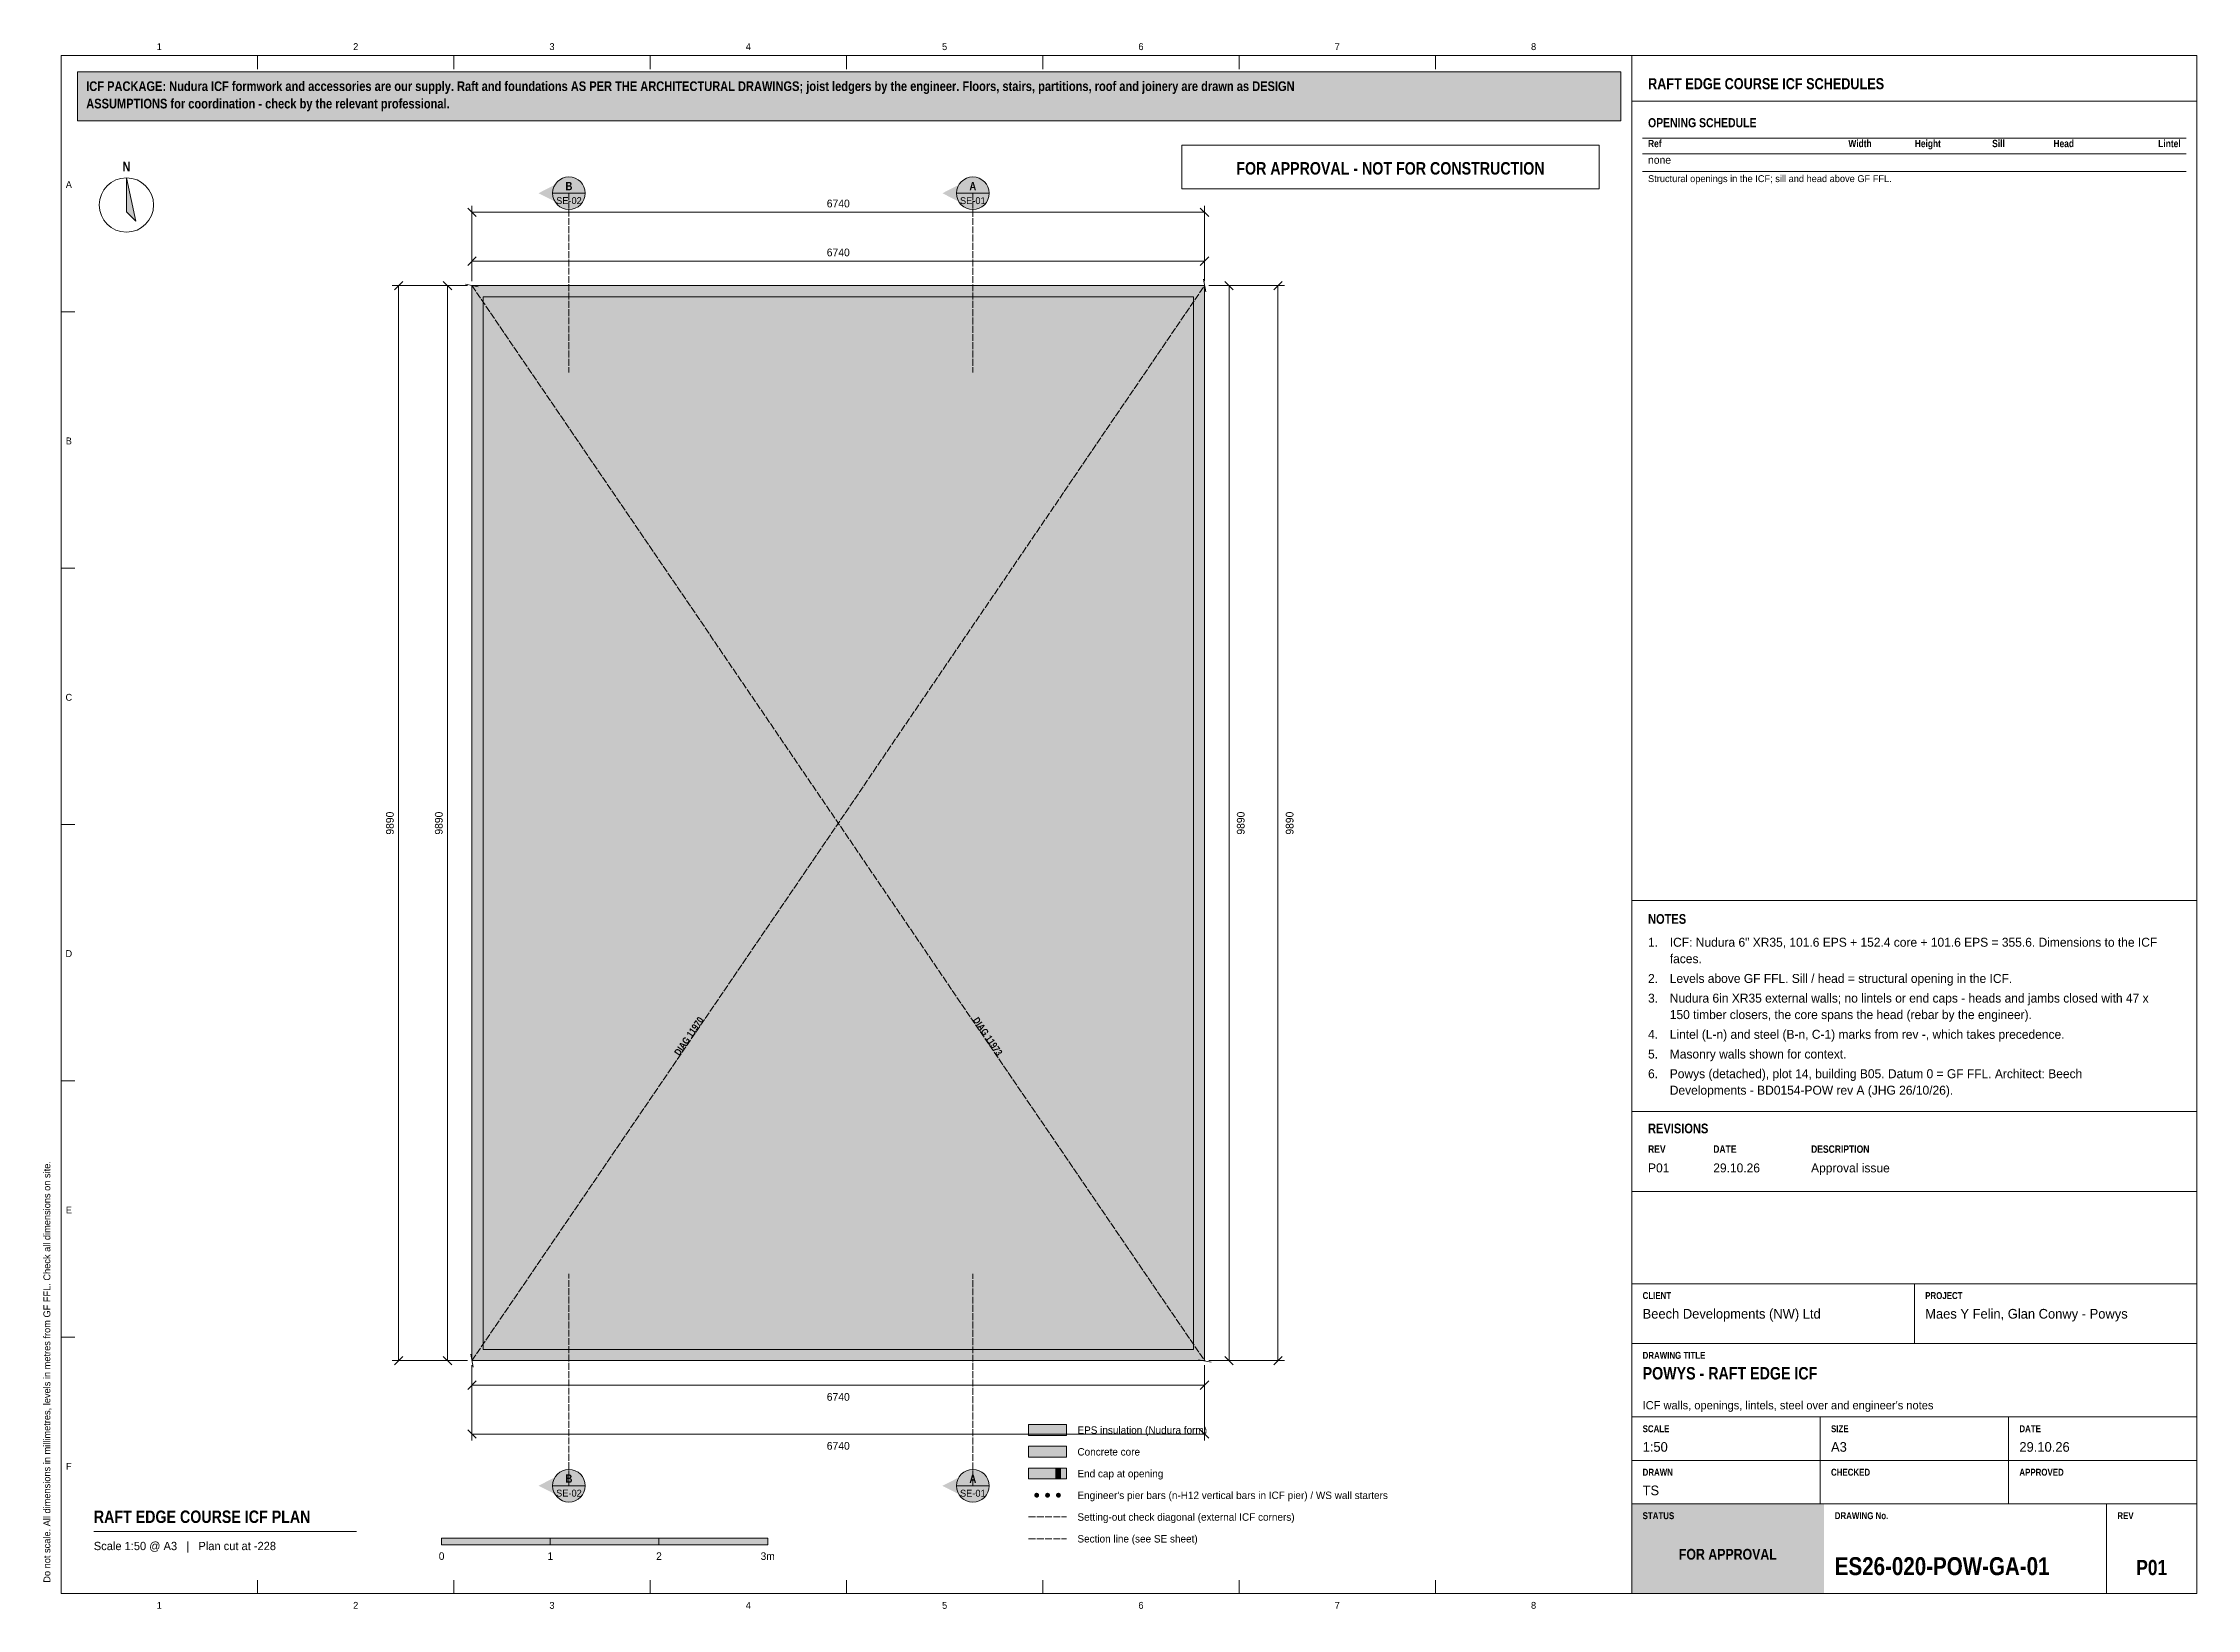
# Model space of a CAD drawing. Header units: millimetres. Extents: x 17 to 413, y 4 to 292.
import ezdxf
from ezdxf.enums import TextEntityAlignment as Align

# ---------------------------------------------------------------- set-up
doc = ezdxf.new("R2010")
doc.units = ezdxf.units.MM
doc.linetypes.add('DASHED', pattern=[1.524, 1.27, -0.254])
for name, color, linetype in [('FILL-C_9E1A1A', 7, 'Continuous'), ('FILL-C_B2B2B5', 7, 'Continuous'), ('FILL-EPS', 7, 'Continuous'), ('FILL-INK', 7, 'Continuous'), ('FILL-RED', 7, 'Continuous'), ('FILL-TEAL', 7, 'Continuous'), ('FILL-TEAL_DK', 7, 'Continuous'), ('FILL-WHITE', 7, 'Continuous'), ('LINE-C_85297A', 7, 'Continuous'), ('LINE-C_85297A-DASH', 7, 'DASHED'), ('LINE-INK', 7, 'Continuous'), ('LINE-RED', 7, 'Continuous'), ('LINE-RED-DASH', 7, 'DASHED'), ('LINE-STEEL_GREY', 7, 'Continuous'), ('LINE-TEAL', 7, 'Continuous'), ('LINE-TEAL_DK', 7, 'Continuous'), ('TEXT-C_85297A', 7, 'Continuous'), ('TEXT-EPS', 7, 'Continuous'), ('TEXT-INK', 7, 'Continuous'), ('TEXT-RED', 7, 'Continuous'), ('TEXT-STEEL_GREY', 7, 'Continuous'), ('TEXT-TEAL', 7, 'Continuous'), ('TEXT-WHITE', 7, 'Continuous')]:
    doc.layers.add(name, color=color, linetype=linetype)
doc.styles.add('OpenSansCondensed-Bold', font='OpenSansCondensed-Bold.ttf')

msp = doc.modelspace()

# ---------------------------------------------------------------- texts
at = {"layer": 'TEXT-C_85297A', "style": 'OpenSansCondensed-Bold'}
for s, rotation, p in [('DIAG 11970', 55.7238, (136.03, 109.21)), ('DIAG 11973', -55.7218, (189.97, 109.17))]:
    msp.add_text(s, height=1.27, rotation=rotation, dxfattribs=at).set_placement(p, align=Align.CENTER)
at = {"layer": 'TEXT-EPS', "style": 'OpenSansCondensed-Bold'}
msp.add_text('STATUS', height=1.27, dxfattribs=at).set_placement((311, 20.7))
at = {"layer": 'TEXT-INK', "style": 'OpenSansCondensed-Bold'}
for s, height, p in [('ASSUMPTIONS for coordination - check by the relevant professional.', 1.778, (24.6, 280.27)), ('ICF PACKAGE: Nudura ICF formwork and accessories are our supply. Raft and foundations AS PER THE ARCHITECTURAL DRAWINGS; joist ledgers by the engineer. Floors, stairs, partitions, roof and joinery are drawn as DESIGN', 1.778, (24.6, 283.47)), ('OPENING SCHEDULE', 1.6764, (312, 276.8)), ('NOTES', 1.778, (312, 130.24)), ('REVISIONS', 1.778, (312, 91.7)), ('POWYS - RAFT EDGE ICF', 2.286, (311, 46.4)), ('RAFT EDGE COURSE ICF PLAN', 2.286, (26, 20)), ('ES26-020-POW-GA-01', 3.302, (346.36, 10.4))]:
    msp.add_text(s, height=height, dxfattribs=at).set_placement(p)
for s, height, p in [('N', 1.78, (32, 268.7)), ('P01', 2.794, (404.68, 10.4))]:
    msp.add_text(s, height=height, dxfattribs=at).set_placement(p, align=Align.CENTER)
at = {"layer": 'TEXT-INK'}
for s, height, p in [('none', 1.422, (312, 270.08)), ('1.', 1.651, (312, 126.02)), ('ICF: Nudura 6" XR35, 101.6 EPS + 152.4 core + 101.6 EPS = 355.6. Dimensions to the ICF', 1.651, (316, 126.02)), ('faces.', 1.651, (316, 122.99)), ('2.', 1.651, (312, 119.36)), ('Levels above GF FFL. Sill / head = structural opening in the ICF.', 1.651, (316, 119.36)), ('3.', 1.651, (312, 115.74)), ('Nudura 6in XR35 external walls; no lintels or end caps - heads and jambs closed with 47 x', 1.651, (316, 115.74)), ('150 timber closers, the core spans the head (rebar by the engineer).', 1.651, (316, 112.71)), ('4.', 1.651, (312, 109.08)), ('5.', 1.651, (312, 105.45)), ('Lintel (L-n) and steel (B-n, C-1) marks from rev -, which takes precedence.', 1.651, (316, 109.08)), ('Masonry walls shown for context.', 1.651, (316, 105.45)), ('6.', 1.651, (312, 101.83)), ('Powys (detached), plot 14, building B05. Datum 0 = GF FFL. Architect: Beech', 1.651, (316, 101.83)), ('Developments - BD0154-POW rev A (JHG 26/10/26).', 1.651, (316, 98.8)), ('P01', 1.651, (312, 84.5)), ('29.10.26', 1.651, (324, 84.5)), ('Approval issue', 1.651, (342, 84.5)), ('Beech Developments (NW) Ltd', 1.778, (311, 57.6)), ('Maes Y Felin, Glan Conwy - Powys', 1.778, (363, 57.6)), ('EPS insulation (Nudura form)', 1.3716, (207, 36.4)), ('Concrete core', 1.3716, (207, 32.4)), ('1:50', 1.778, (311, 33.1)), ('A3', 1.778, (345.67, 33.1)), ('29.10.26', 1.778, (380.33, 33.1)), ('End cap at opening', 1.3716, (207, 28.4)), ("Engineer's pier bars (n-H12 vertical bars in ICF pier) / WS wall starters", 1.3716, (207, 24.4)), ('TS', 1.778, (311, 25.1)), ('Setting-out check diagonal (external ICF corners)', 1.3716, (207, 20.4)), ('Section line (see SE sheet)', 1.3716, (207, 16.4))]:
    msp.add_text(s, height=height, dxfattribs=at).set_placement(p)
for s, height, p in [('6740', 1.422, (162.99, 262.06)), ('6740', 1.422, (162.99, 253.06)), ('6740', 1.422, (162.99, 42.48)), ('6740', 1.422, (162.99, 33.48)), ('0', 1.4, (90, 13.2)), ('1', 1.4, (110, 13.2)), ('2', 1.4, (130, 13.2)), ('3m', 1.397, (150, 13.2))]:
    msp.add_text(s, height=height, dxfattribs=at).set_placement(p, align=Align.CENTER)
for p in [(81.19, 148.76), (90.19, 148.76), (237.76, 148.76), (246.76, 148.76)]:
    msp.add_text('9890', height=1.422, rotation=90, dxfattribs=at).set_placement(p, align=Align.CENTER)
at = {"layer": 'TEXT-RED', "style": 'OpenSansCondensed-Bold'}
for s, height, p in [('FOR APPROVAL - NOT FOR CONSTRUCTION', 2.286, (264.6, 268.1)), ('B', 1.52, (113.43, 265.22)), ('A', 1.52, (187.75, 265.21)), ('B', 1.52, (113.43, 27.4)), ('A', 1.52, (187.75, 27.38))]:
    msp.add_text(s, height=height, dxfattribs=at).set_placement(p, align=Align.CENTER)
at = {"layer": 'TEXT-RED'}
for s, p in [('SE-02', (113.43, 262.67)), ('SE-01', (187.75, 262.66)), ('SE-02', (113.43, 24.85)), ('SE-01', (187.75, 24.83))]:
    msp.add_text(s, height=1.27, dxfattribs=at).set_placement(p, align=Align.CENTER)
at = {"layer": 'TEXT-STEEL_GREY'}
for s, p in [('1', (38.06, 291)), ('2', (74.19, 291)), ('3', (110.31, 291)), ('4', (146.44, 291)), ('5', (182.56, 291)), ('6', (218.69, 291)), ('7', (254.81, 291)), ('8', (290.94, 291)), ('A', (21.4, 265.62)), ('B', (21.4, 218.45)), ('C', (21.4, 171.28)), ('D', (21.4, 124.12)), ('E', (21.4, 76.95)), ('F', (21.4, 29.78)), ('1', (38.06, 4.2)), ('2', (74.19, 4.2)), ('3', (110.31, 4.2)), ('4', (146.44, 4.2)), ('5', (182.56, 4.2)), ('6', (218.69, 4.2)), ('7', (254.81, 4.2)), ('8', (290.94, 4.2))]:
    msp.add_text(s, height=1.27, dxfattribs=at).set_placement(p, align=Align.CENTER)
at = {"layer": 'TEXT-STEEL_GREY', "style": 'OpenSansCondensed-Bold'}
for s, height, p in [('Ref', 1.346, (312, 273.14)), ('REV', 1.372, (312, 88.1)), ('DATE', 1.372, (324, 88.1)), ('DESCRIPTION', 1.3716, (342, 88.1)), ('CLIENT', 1.27, (311, 61.2)), ('PROJECT', 1.27, (363, 61.2)), ('DRAWING TITLE', 1.27, (311, 50.2)), ('SCALE', 1.27, (311, 36.7)), ('SIZE', 1.27, (345.67, 36.7)), ('DATE', 1.27, (380.33, 36.7)), ('DRAWN', 1.27, (311, 28.7)), ('CHECKED', 1.27, (345.67, 28.7)), ('APPROVED', 1.27, (380.33, 28.7)), ('DRAWING No.', 1.27, (346.36, 20.7)), ('REV', 1.27, (398.36, 20.7))]:
    msp.add_text(s, height=height, dxfattribs=at).set_placement(p)
for s, p in [('Width', (353.14, 273.14)), ('Height', (365.88, 273.14)), ('Sill', (377.64, 273.14)), ('Head', (390.38, 273.14)), ('Lintel', (410, 273.14))]:
    msp.add_text(s, height=1.346, dxfattribs=at).set_placement(p, align=Align.RIGHT)
at = {"layer": 'TEXT-STEEL_GREY'}
for s, height, p in [('Structural openings in the ICF; sill and head above GF FFL.', 1.27, (312, 266.71)), ("ICF walls, openings, lintels, steel over and engineer's notes", 1.524, (311, 40.9)), ('Scale 1:50 @ A3   |   Plan cut at -228', 1.524, (26, 15))]:
    msp.add_text(s, height=height, dxfattribs=at).set_placement(p)
msp.add_text('Do not scale. All dimensions in millimetres, levels in metres from GF FFL. Check all dimensions on site.', height=1.27, rotation=90, dxfattribs=at).set_placement((18, 9))
at = {"layer": 'TEXT-TEAL', "style": 'OpenSansCondensed-Bold'}
msp.add_text('RAFT EDGE COURSE ICF SCHEDULES', height=2.032, dxfattribs=at).set_placement((312, 283.8))
at = {"layer": 'TEXT-WHITE', "style": 'OpenSansCondensed-Bold'}
msp.add_text('FOR APPROVAL', height=1.9812, dxfattribs=at).set_placement((326.68, 13.25), align=Align.CENTER)

# ---------------------------------------------------------------- hatches: boundary and pattern name
at = {"layer": 'FILL-C_9E1A1A', "true_color": 0x9e1a1a}
h = msp.add_hatch(color=24, dxfattribs=at)
h.dxf.hatch_style = 1
h.paths.add_polyline_path([(199.95, 25.1), (199.93, 25.22), (199.89, 25.32), (199.82, 25.42), (199.72, 25.49), (199.62, 25.53), (199.5, 25.55), (199.38, 25.53), (199.28, 25.49), (199.18, 25.42), (199.11, 25.32), (199.07, 25.22), (199.05, 25.1), (199.07, 24.98), (199.11, 24.88), (199.18, 24.78), (199.28, 24.71), (199.38, 24.67), (199.5, 24.65), (199.62, 24.67), (199.72, 24.71), (199.82, 24.78), (199.89, 24.88), (199.93, 24.98)])
h = msp.add_hatch(color=24, dxfattribs=at)
h.dxf.hatch_style = 1
h.paths.add_polyline_path([(201.95, 25.1), (201.93, 25.22), (201.89, 25.32), (201.82, 25.42), (201.72, 25.49), (201.62, 25.53), (201.5, 25.55), (201.38, 25.53), (201.28, 25.49), (201.18, 25.42), (201.11, 25.32), (201.07, 25.22), (201.05, 25.1), (201.07, 24.98), (201.11, 24.88), (201.18, 24.78), (201.28, 24.71), (201.38, 24.67), (201.5, 24.65), (201.62, 24.67), (201.72, 24.71), (201.82, 24.78), (201.89, 24.88), (201.93, 24.98)])
h = msp.add_hatch(color=24, dxfattribs=at)
h.dxf.hatch_style = 1
h.paths.add_polyline_path([(203.95, 25.1), (203.93, 25.22), (203.89, 25.32), (203.82, 25.42), (203.72, 25.49), (203.62, 25.53), (203.5, 25.55), (203.38, 25.53), (203.28, 25.49), (203.18, 25.42), (203.11, 25.32), (203.07, 25.22), (203.05, 25.1), (203.07, 24.98), (203.11, 24.88), (203.18, 24.78), (203.28, 24.71), (203.38, 24.67), (203.5, 24.65), (203.62, 24.67), (203.72, 24.71), (203.82, 24.78), (203.89, 24.88), (203.93, 24.98)])
at = {"layer": 'FILL-C_B2B2B5', "true_color": 0xb2b2b5}
h = msp.add_hatch(color=253, dxfattribs=at)
h.dxf.hatch_style = 1
h.paths.add_polyline_path([(198, 32.1), (205, 32.1), (205, 34.1), (198, 34.1)])
at = {"layer": 'FILL-EPS', "true_color": 0xccffff}
h = msp.add_hatch(color=7, dxfattribs=at)
h.dxf.hatch_style = 1
h.paths.add_polyline_path([(95.59, 247.66), (230.39, 247.66), (230.39, 247.66), (230.41, 247.69), (230.39, 247.66), (230.39, 49.86), (230.39, 49.85), (230.42, 49.82), (230.4, 49.85), (230.39, 49.85), (230.39, 49.85), (230.39, 49.86), (95.59, 49.86)])
h.paths.add_polyline_path([(228.35, 51.89), (228.35, 245.63), (97.62, 245.63), (97.62, 51.89)], flags=0)
h = msp.add_hatch(color=7, dxfattribs=at)
h.dxf.hatch_style = 1
h.paths.add_polyline_path([(198, 36.1), (205, 36.1), (205, 38.1), (198, 38.1)])
h = msp.add_hatch(color=7, dxfattribs=at)
h.dxf.hatch_style = 1
h.paths.add_polyline_path([(198, 28.1), (205, 28.1), (205, 30.1), (198, 30.1)])
at = {"layer": 'FILL-INK', "true_color": 0x14141a}
h = msp.add_hatch(color=250, dxfattribs=at)
h.dxf.hatch_style = 1
h.paths.add_polyline_path([(32, 267.5), (33.75, 259.5), (32, 261.25)])
h = msp.add_hatch(color=250, dxfattribs=at)
h.dxf.hatch_style = 1
h.paths.add_polyline_path([(90, 16), (110, 16), (110, 17.2), (90, 17.2)])
h = msp.add_hatch(color=250, dxfattribs=at)
h.dxf.hatch_style = 1
h.paths.add_polyline_path([(130, 16), (150, 16), (150, 17.2), (130, 17.2)])
at = {"layer": 'FILL-RED', "true_color": 0xb81a1f}
h = msp.add_hatch(color=242, dxfattribs=at)
h.dxf.hatch_style = 1
h.paths.add_polyline_path([(107.83, 264.67), (113.43, 261.82), (113.43, 267.52)])
h = msp.add_hatch(color=242, dxfattribs=at)
h.dxf.hatch_style = 1
h.paths.add_polyline_path([(182.15, 264.66), (187.75, 261.81), (187.75, 267.51)])
h = msp.add_hatch(color=242, dxfattribs=at)
h.dxf.hatch_style = 1
h.paths.add_polyline_path([(107.83, 26.85), (113.43, 24), (113.43, 29.7)])
h = msp.add_hatch(color=242, dxfattribs=at)
h.dxf.hatch_style = 1
h.paths.add_polyline_path([(182.15, 26.83), (187.75, 23.98), (187.75, 29.68)])
at = {"layer": 'FILL-TEAL', "true_color": 0x009e85}
h = msp.add_hatch(color=124, dxfattribs=at)
h.dxf.hatch_style = 1
h.paths.add_polyline_path([(309.01, 7), (344.37, 7), (344.37, 23.5), (309.01, 23.5)])
at = {"layer": 'FILL-TEAL_DK', "true_color": 0x006b5c}
h = msp.add_hatch(color=126, dxfattribs=at)
h.dxf.hatch_style = 1
h.paths.add_polyline_path([(203, 28.1), (203.9, 28.1), (203.9, 30.1), (203, 30.1)])
at = {"layer": 'FILL-WHITE', "true_color": 0xfff5f0}
h = msp.add_hatch(color=7, dxfattribs=at)
h.dxf.hatch_style = 1
h.paths.add_polyline_path([(23, 278), (307, 278), (307, 287), (23, 287)])
at = {"layer": 'FILL-WHITE', "true_color": 0xffffff}
h = msp.add_hatch(color=7, dxfattribs=at)
h.dxf.hatch_style = 1
h.paths.add_polyline_path([(116.43, 264.67), (116.32, 265.45), (116.02, 266.17), (115.55, 266.79), (114.93, 267.27), (114.2, 267.57), (113.43, 267.67), (112.65, 267.57), (111.93, 267.27), (111.3, 266.79), (110.83, 266.17), (110.53, 265.45), (110.43, 264.67), (110.53, 263.9), (110.83, 263.17), (111.3, 262.55), (111.93, 262.07), (112.65, 261.77), (113.43, 261.67), (114.2, 261.77), (114.93, 262.07), (115.55, 262.55), (116.02, 263.17), (116.32, 263.9)])
h = msp.add_hatch(color=7, dxfattribs=at)
h.dxf.hatch_style = 1
h.paths.add_polyline_path([(190.75, 264.66), (190.64, 265.44), (190.34, 266.16), (189.87, 266.78), (189.25, 267.26), (188.52, 267.56), (187.75, 267.66), (186.97, 267.56), (186.25, 267.26), (185.62, 266.78), (185.15, 266.16), (184.85, 265.44), (184.75, 264.66), (184.85, 263.89), (185.15, 263.16), (185.62, 262.54), (186.25, 262.06), (186.97, 261.77), (187.75, 261.66), (188.52, 261.77), (189.25, 262.06), (189.87, 262.54), (190.34, 263.16), (190.64, 263.89)])
h = msp.add_hatch(color=7, dxfattribs=at)
h.dxf.hatch_style = 1
h.paths.add_polyline_path([(133.7, 103.65), (140.35, 113.41), (137.4, 115.42), (130.76, 105.66)])
h = msp.add_hatch(color=7, dxfattribs=at)
h.dxf.hatch_style = 1
h.paths.add_polyline_path([(185.66, 113.37), (192.3, 103.62), (195.25, 105.63), (188.6, 115.38)])
h = msp.add_hatch(color=7, dxfattribs=at)
h.dxf.hatch_style = 1
h.paths.add_polyline_path([(116.43, 26.85), (116.32, 27.63), (116.02, 28.35), (115.55, 28.97), (114.93, 29.45), (114.2, 29.75), (113.43, 29.85), (112.65, 29.75), (111.93, 29.45), (111.3, 28.97), (110.83, 28.35), (110.53, 27.63), (110.43, 26.85), (110.53, 26.08), (110.83, 25.35), (111.3, 24.73), (111.93, 24.25), (112.65, 23.95), (113.43, 23.85), (114.2, 23.95), (114.93, 24.25), (115.55, 24.73), (116.02, 25.35), (116.32, 26.08)])
h = msp.add_hatch(color=7, dxfattribs=at)
h.dxf.hatch_style = 1
h.paths.add_polyline_path([(190.75, 26.83), (190.64, 27.6), (190.34, 28.33), (189.87, 28.95), (189.25, 29.42), (188.52, 29.72), (187.75, 29.83), (186.97, 29.72), (186.25, 29.42), (185.62, 28.95), (185.15, 28.33), (184.85, 27.6), (184.75, 26.83), (184.85, 26.05), (185.15, 25.33), (185.62, 24.71), (186.25, 24.23), (186.97, 23.93), (187.75, 23.83), (188.52, 23.93), (189.25, 24.23), (189.87, 24.71), (190.34, 25.33), (190.64, 26.05)])
h = msp.add_hatch(color=7, dxfattribs=at)
h.dxf.hatch_style = 1
h.paths.add_polyline_path([(110, 16), (130, 16), (130, 17.2), (110, 17.2)])

# ---------------------------------------------------------------- linework, layer by layer
at = {"layer": 'LINE-C_85297A', "lineweight": 5}
for p, q in [((94.39, 247.9), (96.75, 247.45)), ((230.64, 246.51), (230.19, 248.87)), ((95.81, 48.68), (95.36, 51.04)), ((229.25, 50.04), (231.61, 49.59))]:
    msp.add_line(p, q, dxfattribs=at)
at = {"layer": 'LINE-C_85297A-DASH', "lineweight": 5}
for p, q in [((95.57, 247.67), (230.43, 49.81)), ((95.59, 49.86), (230.41, 247.69)), ((198, 21.1), (205, 21.1))]:
    msp.add_line(p, q, dxfattribs=at)
at = {"layer": 'LINE-INK', "lineweight": 5}
for p, q in [((56.12, 290), (56.12, 287.5)), ((92.25, 290), (92.25, 287.5)), ((128.38, 290), (128.38, 287.5)), ((164.5, 290), (164.5, 287.5)), ((200.62, 290), (200.62, 287.5)), ((236.75, 290), (236.75, 287.5)), ((272.88, 290), (272.88, 287.5)), ((309, 7), (309, 290)), ((311, 274.8), (411, 274.8)), ((311, 271.94), (411, 271.94)), ((311, 268.68), (411, 268.68)), ((96.36, 260.38), (94.81, 261.94)), ((95.59, 248.46), (95.59, 262.36)), ((231.16, 260.38), (229.61, 261.94)), ((230.39, 248.46), (230.39, 262.36)), ((230.39, 261.16), (95.59, 261.16)), ((94.81, 251.38), (96.36, 252.94)), ((95.59, 248.46), (95.59, 253.36)), ((95.59, 252.16), (230.39, 252.16)), ((229.61, 251.38), (231.16, 252.94)), ((230.39, 248.46), (230.39, 253.36)), ((94.79, 247.66), (80.89, 247.66)), ((82.86, 248.44), (81.31, 246.88)), ((82.09, 247.66), (82.09, 49.86)), ((94.79, 247.66), (89.89, 247.66)), ((91.86, 246.88), (90.31, 248.44)), ((91.09, 49.86), (91.09, 247.66)), ((231.19, 247.66), (236.09, 247.66)), ((231.19, 247.66), (245.09, 247.66)), ((234.11, 248.44), (235.66, 246.88)), ((234.89, 247.66), (234.89, 49.86)), ((243.11, 246.88), (244.66, 248.44)), ((243.89, 49.86), (243.89, 247.66)), ((20, 242.83), (22.5, 242.83)), ((20, 195.67), (22.5, 195.67)), ((20, 148.5), (22.5, 148.5)), ((309, 134.54), (413, 134.54)), ((20, 101.33), (22.5, 101.33)), ((309, 95.7), (413, 95.7)), ((309, 81), (413, 81)), ((309, 64), (413, 64)), ((361, 53), (361, 64)), ((20, 54.17), (22.5, 54.17)), ((309, 53), (413, 53)), ((94.79, 49.86), (80.89, 49.86)), ((82.86, 50.64), (81.31, 49.08)), ((94.79, 49.86), (89.89, 49.86)), ((91.86, 49.08), (90.31, 50.64)), ((95.59, 49.06), (95.59, 44.16)), ((95.59, 49.06), (95.59, 35.16)), ((230.39, 49.06), (230.39, 44.16)), ((230.39, 49.06), (230.39, 35.16)), ((231.19, 49.86), (236.09, 49.86)), ((231.19, 49.86), (245.09, 49.86)), ((234.11, 50.64), (235.66, 49.08)), ((243.11, 49.08), (244.66, 50.64)), ((96.36, 46.14), (94.81, 44.58)), ((230.39, 45.36), (95.59, 45.36)), ((231.16, 46.14), (229.61, 44.58)), ((94.81, 37.14), (96.36, 35.58)), ((95.59, 36.36), (230.39, 36.36)), ((229.61, 37.14), (231.16, 35.58)), ((309, 39.5), (413, 39.5)), ((343.67, 31.5), (343.67, 39.5)), ((378.33, 31.5), (378.33, 39.5)), ((309, 31.5), (413, 31.5)), ((343.67, 23.5), (343.67, 31.5)), ((378.33, 23.5), (378.33, 31.5)), ((309, 23.5), (413, 23.5)), ((396.36, 7), (396.36, 23.5)), ((26, 18.4), (74.33, 18.4)), ((56.12, 7), (56.12, 9.5)), ((92.25, 7), (92.25, 9.5)), ((128.38, 7), (128.38, 9.5)), ((164.5, 7), (164.5, 9.5)), ((200.62, 7), (200.62, 9.5)), ((236.75, 7), (236.75, 9.5)), ((272.88, 7), (272.88, 9.5))]:
    msp.add_line(p, q, dxfattribs=at)
for points in [[(20, 7), (413, 7), (413, 290), (20, 290)], [(32, 267.5), (33.75, 259.5), (32, 261.25)], [(95.59, 49.86), (95.59, 247.66), (230.39, 247.66), (230.39, 247.66), (230.41, 247.69), (230.39, 247.66), (230.39, 49.86), (230.39, 49.85), (230.42, 49.82), (230.4, 49.85), (230.39, 49.85), (230.39, 49.85), (230.39, 49.86)], [(97.62, 51.89), (228.35, 51.89), (228.35, 245.63), (97.62, 245.63)], [(198, 36.1), (205, 36.1), (205, 38.1), (198, 38.1)], [(198, 28.1), (205, 28.1), (205, 30.1), (198, 30.1)], [(90, 16), (110, 16), (110, 17.2), (90, 17.2)], [(110, 16), (130, 16), (130, 17.2), (110, 17.2)], [(130, 16), (150, 16), (150, 17.2), (130, 17.2)]]:
    msp.add_lwpolyline(points, close=True, dxfattribs=at)
msp.add_circle((32, 262.5), 5, dxfattribs=at)
at = {"layer": 'LINE-RED', "lineweight": 5}
for p, q in [((110.43, 264.67), (116.43, 264.67)), ((184.75, 264.66), (190.75, 264.66)), ((110.43, 26.85), (116.43, 26.85)), ((184.75, 26.83), (190.75, 26.83))]:
    msp.add_line(p, q, dxfattribs=at)
for points in [[(23, 278), (307, 278), (307, 287), (23, 287)], [(226.21, 265.5), (303, 265.5), (303, 273.5), (226.21, 273.5)]]:
    msp.add_lwpolyline(points, close=True, dxfattribs=at)
for centre in [(113.43, 264.67), (187.75, 264.66), (113.43, 26.85), (187.75, 26.83)]:
    msp.add_circle(centre, 3, dxfattribs=at)
at = {"layer": 'LINE-RED-DASH', "lineweight": 5}
for p, q in [((113.43, 264.67), (113.43, 231.67)), ((187.75, 264.66), (187.75, 231.66)), ((113.43, 26.85), (113.43, 65.85)), ((187.75, 26.83), (187.75, 65.83)), ((198, 17.1), (205, 17.1))]:
    msp.add_line(p, q, dxfattribs=at)
at = {"layer": 'LINE-STEEL_GREY', "lineweight": 5}
msp.add_lwpolyline([(198, 32.1), (205, 32.1), (205, 34.1), (198, 34.1)], close=True, dxfattribs=at)
at = {"layer": 'LINE-TEAL', "lineweight": 5}
msp.add_line((309, 281.6), (413, 281.6), dxfattribs=at)
at = {"layer": 'LINE-TEAL_DK', "lineweight": 5}
msp.add_lwpolyline([(203, 28.1), (203.9, 28.1), (203.9, 30.1), (203, 30.1)], close=True, dxfattribs=at)

msp.set_redraw_order([(e.dxf.handle, doc.entitydb.next_handle()) for e in msp.query("TEXT MTEXT ATTDEF DIMENSION ARC_DIMENSION")])  # texts and dimensions are drawn at this point

doc.saveas('drawing.dxf')
